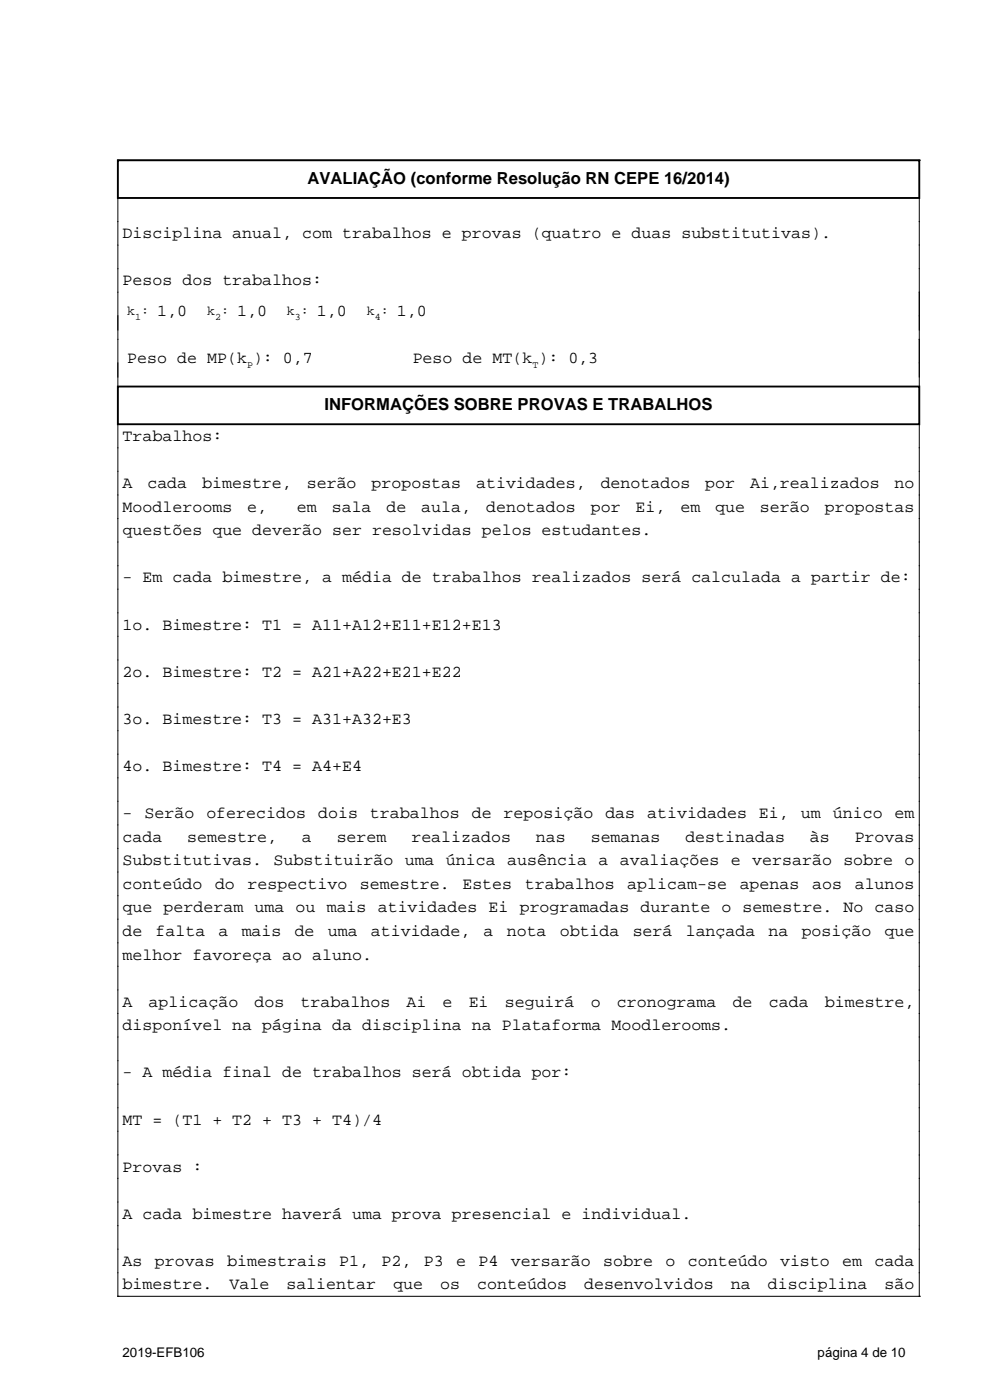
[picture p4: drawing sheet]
<svg xmlns="http://www.w3.org/2000/svg" width="210mm" height="297mm" viewBox="0 0 210 297" stroke-linecap="round" stroke-linejoin="round" font-family="sans-serif">
<defs><g id="words">
<g font-size="3.5">
<text x="65.2" y="39.1">AVALIAÇÃO (conforme Resolução RN CEPE 16/2014)</text>
<text x="26" y="50.6">Disciplina anual, com trabalhos e provas (quatro e duas substitutivas).</text>
<text x="26" y="60.6">Pesos dos trabalhos:</text>
<text x="33.4" y="67.1">1,0</text>
<text x="50.3" y="67.1">1,0</text>
<text x="67.2" y="67.1">1,0</text>
<text x="84.2" y="67.1">1,0</text>
<text x="27" y="77.1">Peso de MP(k ): 0,7</text>
<text x="87.5" y="77.1">Peso de MT(k ): 0,3</text>
<text x="68.8" y="87.1">INFORMAÇÕES SOBRE PROVAS E TRABALHOS</text>
<text x="26" y="93.6">Trabalhos:</text>
<text x="26" y="103.6">A</text>
<text x="31.3" y="103.6">cada</text>
<text x="42.9" y="103.6">bimestre,</text>
<text x="65.1" y="103.6">serão</text>
<text x="78.8" y="103.6">propostas</text>
<text x="101" y="103.6">atividades,</text>
<text x="127.4" y="103.6">denotados</text>
<text x="149.6" y="103.6">por</text>
<text x="159.1" y="103.6">Ai,realizados</text>
<text x="189.8" y="103.6">no</text>
<text x="26" y="108.6">Moodlerooms</text>
<text x="26" y="113.6">questões que deverão ser resolvidas pelos estudantes.</text>
<text x="52.4" y="108.6">e,</text>
<text x="63" y="108.6">em</text>
<text x="70.4" y="108.6">sala</text>
<text x="82" y="108.6">de</text>
<text x="89.4" y="108.6">aula,</text>
<text x="103.1" y="108.6">denotados</text>
<text x="125.3" y="108.6">por</text>
<text x="134.8" y="108.6">Ei,</text>
<text x="144.3" y="108.6">em</text>
<text x="151.7" y="108.6">que</text>
<text x="161.2" y="108.6">serão</text>
<text x="174.9" y="108.6">propostas</text>
<text x="26" y="123.6">- Em cada bimestre, a média de trabalhos realizados será calculada a partir de:</text>
<text x="26" y="133.6">1o. Bimestre: T1 = A11+A12+E11+E12+E13</text>
<text x="26" y="143.6">2o. Bimestre: T2 = A21+A22+E21+E22</text>
<text x="26" y="153.6">3o. Bimestre: T3 = A31+A32+E3</text>
<text x="26" y="163.6">4o. Bimestre: T4 = A4+E4</text>
<text x="26" y="173.6">-</text>
<text x="30.7" y="173.6">Serão</text>
<text x="43.8" y="173.6">oferecidos</text>
<text x="67.5" y="173.6">dois</text>
<text x="78.5" y="173.6">trabalhos</text>
<text x="100.1" y="173.6">de</text>
<text x="106.8" y="173.6">reposição</text>
<text x="128.4" y="173.6">das</text>
<text x="137.3" y="173.6">atividades</text>
<text x="161" y="173.6">Ei,</text>
<text x="169.9" y="173.6">um</text>
<text x="176.6" y="173.6">único</text>
<text x="189.8" y="173.6">em</text>
<text x="26" y="178.6">cada</text>
<text x="39.7" y="178.6">semestre,</text>
<text x="64" y="178.6">a</text>
<text x="71.4" y="178.6">serem</text>
<text x="87.3" y="178.6">realizados</text>
<text x="113.7" y="178.6">nas</text>
<text x="125.3" y="178.6">semanas</text>
<text x="145.4" y="178.6">destinadas</text>
<text x="171.8" y="178.6">às</text>
<text x="181.3" y="178.6">Provas</text>
<text x="26" y="183.6">Substitutivas. Substituirão uma única ausência a avaliações e versarão sobre o</text>
<text x="26" y="188.6">conteúdo</text>
<text x="45.6" y="188.6">do</text>
<text x="52.5" y="188.6">respectivo</text>
<text x="76.4" y="188.6">semestre.</text>
<text x="98.1" y="188.6">Estes</text>
<text x="111.3" y="188.6">trabalhos</text>
<text x="133.1" y="188.6">aplicam-se</text>
<text x="156.9" y="188.6">apenas</text>
<text x="172.3" y="188.6">aos</text>
<text x="181.3" y="188.6">alunos</text>
<text x="26" y="193.6">que perderam uma ou mais atividades Ei programadas durante o semestre. No caso</text>
<text x="26" y="198.6">de</text>
<text x="26" y="203.6">melhor favoreça ao aluno.</text>
<text x="33" y="198.6">falta</text>
<text x="46.4" y="198.6">a</text>
<text x="51.3" y="198.6">mais</text>
<text x="62.5" y="198.6">de</text>
<text x="69.5" y="198.6">uma</text>
<text x="78.6" y="198.6">atividade,</text>
<text x="102.6" y="198.6">a</text>
<text x="107.5" y="198.6">nota</text>
<text x="118.7" y="198.6">obtida</text>
<text x="134.2" y="198.6">será</text>
<text x="145.5" y="198.6">lançada</text>
<text x="163" y="198.6">na</text>
<text x="170.1" y="198.6">posição</text>
<text x="187.7" y="198.6">que</text>
<text x="26" y="213.6">A</text>
<text x="31.5" y="213.6">aplicação</text>
<text x="54" y="213.6">dos</text>
<text x="63.8" y="213.6">trabalhos</text>
<text x="86.2" y="213.6">Ai</text>
<text x="93.9" y="213.6">e</text>
<text x="99.4" y="213.6">Ei</text>
<text x="107.1" y="213.6">seguirá</text>
<text x="125.3" y="213.6">o</text>
<text x="130.8" y="213.6">cronograma</text>
<text x="155.4" y="213.6">de</text>
<text x="163.1" y="213.6">cada</text>
<text x="174.9" y="213.6">bimestre,</text>
<text x="26" y="218.6">disponível na página da disciplina na Plataforma Moodlerooms.</text>
<text x="26" y="228.6">- A média final de trabalhos será obtida por:</text>
<text x="26" y="238.6">MT = (T1 + T2 + T3 + T4)/4</text>
<text x="26" y="248.6">Provas :</text>
<text x="26" y="258.6">A cada bimestre haverá uma prova presencial e individual.</text>
<text x="26" y="268.6">As</text>
<text x="32.9" y="268.6">provas</text>
<text x="48.2" y="268.6">bimestrais</text>
<text x="72" y="268.6">P1,</text>
<text x="81" y="268.6">P2,</text>
<text x="89.9" y="268.6">P3</text>
<text x="96.8" y="268.6">e</text>
<text x="101.5" y="268.6">P4</text>
<text x="108.4" y="268.6">versarão</text>
<text x="128" y="268.6">sobre</text>
<text x="141.2" y="268.6">o</text>
<text x="145.9" y="268.6">conteúdo</text>
<text x="165.5" y="268.6">visto</text>
<text x="178.7" y="268.6">em</text>
<text x="185.5" y="268.6">cada</text>
<text x="26" y="273.6">bimestre.</text>
<text x="48.7" y="273.6">Vale</text>
<text x="60.7" y="273.6">salientar</text>
<text x="83.4" y="273.6">que</text>
<text x="93.4" y="273.6">os</text>
<text x="101.2" y="273.6">conteúdos</text>
<text x="123.9" y="273.6">desenvolvidos</text>
<text x="155" y="273.6">na</text>
<text x="162.9" y="273.6">disciplina</text>
<text x="187.7" y="273.6">são</text>
</g>
<g font-size="2.8">
<text x="27" y="66.8">k :</text>
<text x="43.9" y="66.8">k :</text>
<text x="60.9" y="66.8">k :</text>
<text x="77.8" y="66.8">k :</text>
<text x="26" y="287.8">2019-EFB106</text>
<text x="173.4" y="287.8">página 4 de 10</text>
</g>
<g font-size="2.1">
<text x="28.7" y="67.9">1</text>
<text x="45.6" y="67.9">2</text>
<text x="62.6" y="67.9">3</text>
<text x="79.5" y="67.9">4</text>
<text x="52.4" y="78.1">P</text>
<text x="112.9" y="78.1">T</text>
</g>
</g></defs>
<path d="M25 34h.1M25 34h170M195 34h.1M25 42v40M195 42v40M25 90v185M195 90v185M25 275h.1M25 275h170M195 275h.1" fill="none" stroke="#000" stroke-width=".21"/>
<path d="M25 34h170v8h-170zM25 82h170v8h-170z" fill="none" stroke="#000" stroke-width=".4"/>
<use href="#words"/>
</svg>
